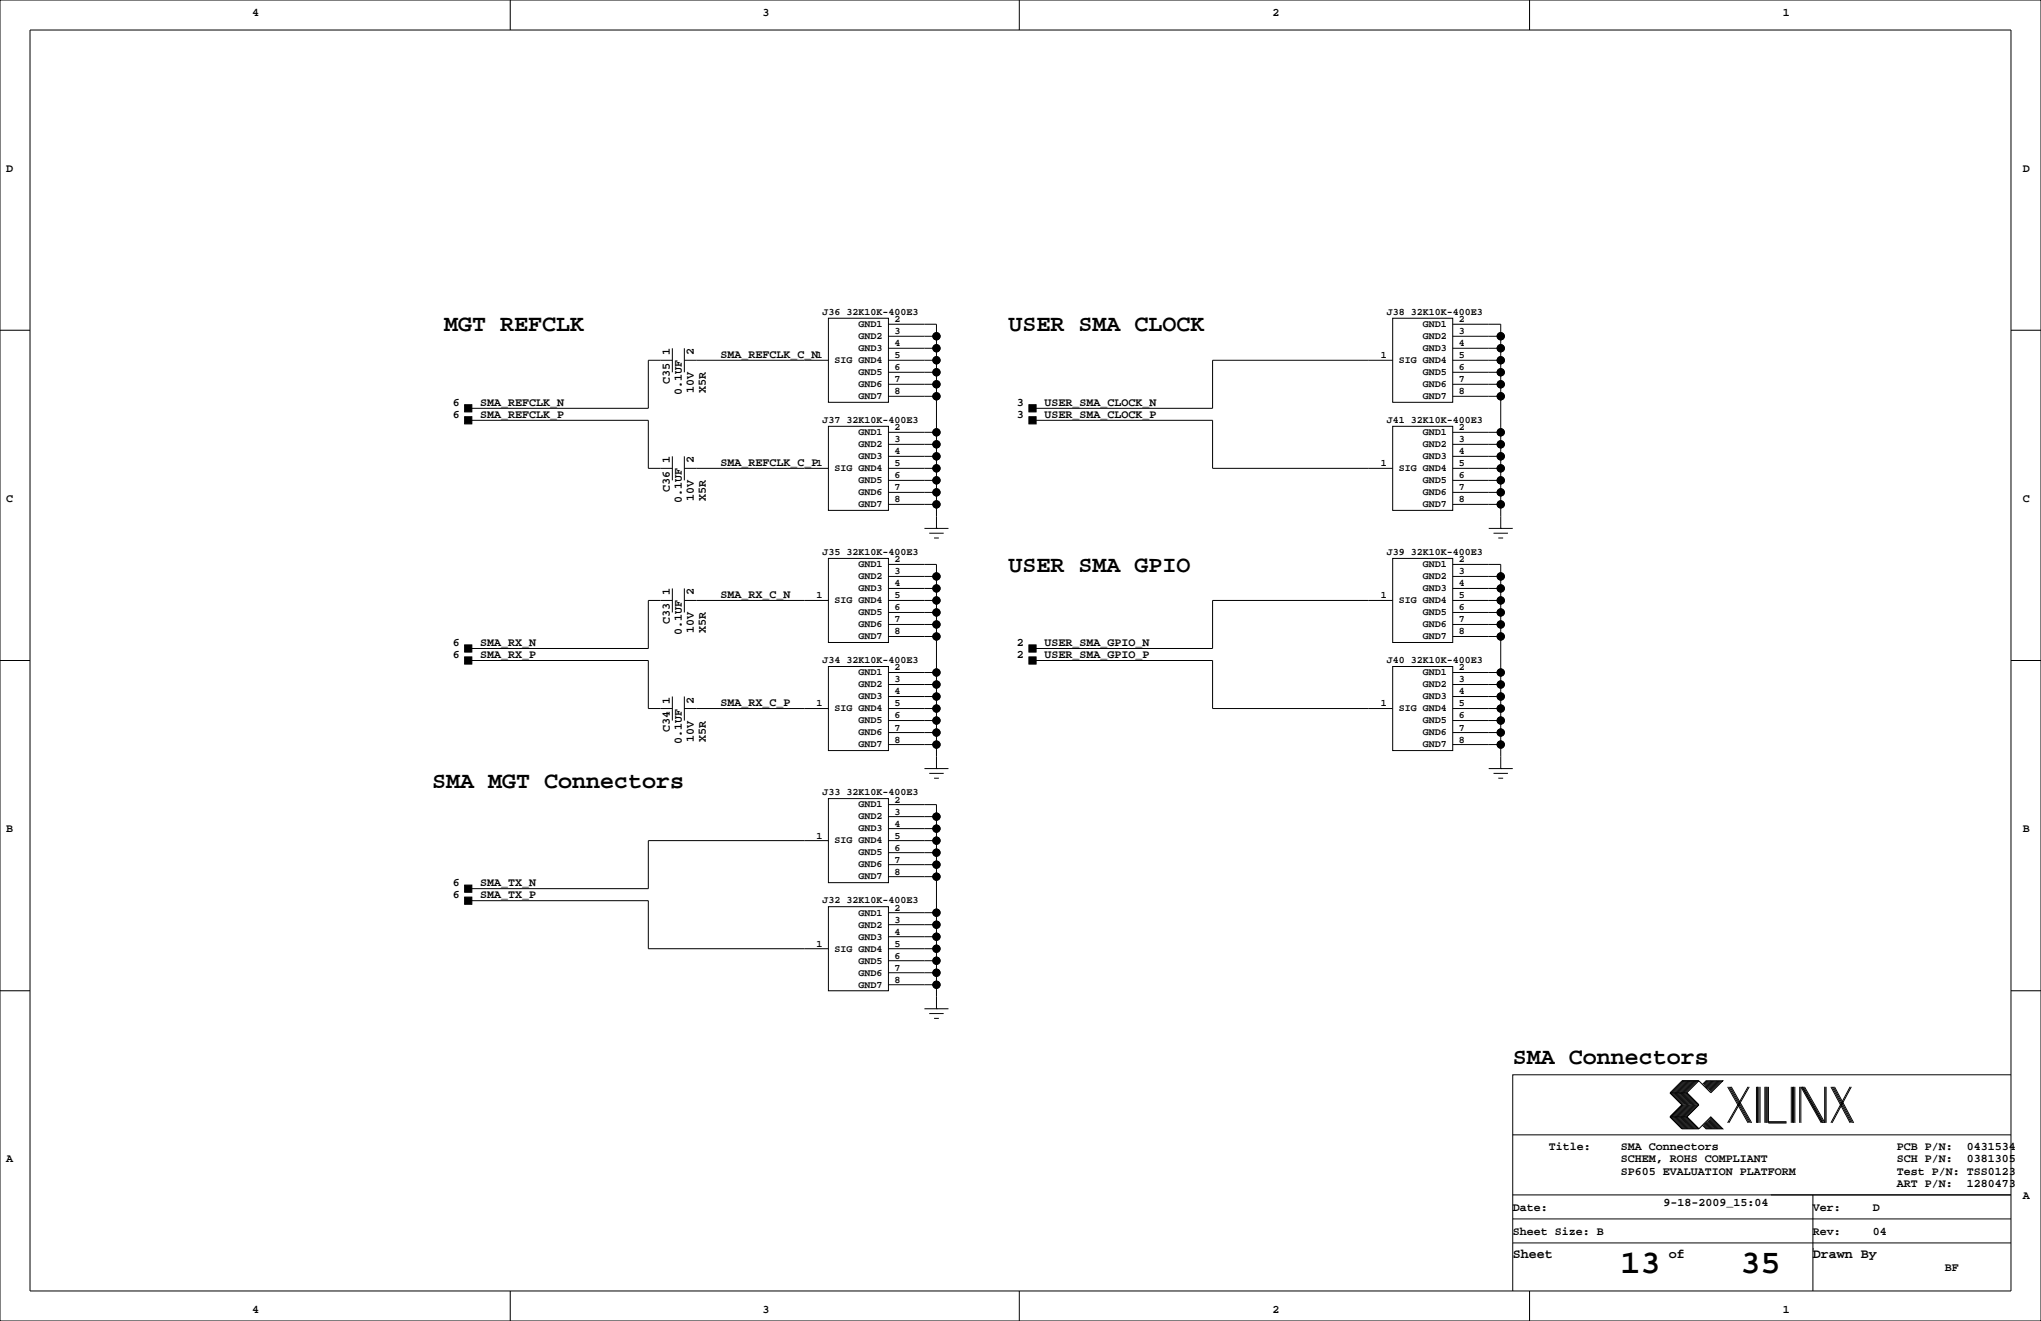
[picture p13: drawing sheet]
<svg xmlns="http://www.w3.org/2000/svg" width="432mm" height="279mm" viewBox="0 0 432 279" stroke-linecap="round" stroke-linejoin="round" font-family="sans-serif">
<defs><g id="words">
<g font-size="7.1">
<text x="342.8" y="269.3">13</text>
<text x="368.2" y="269.3">35</text>
</g>
<g font-size="4.9">
<text x="94" y="70.1">MGT REFCLK</text>
<text x="213.4" y="70.1">USER SMA CLOCK</text>
<text x="213.4" y="120.9">USER SMA GPIO</text>
<text x="91.4" y="166.6">SMA MGT Connectors</text>
<text x="320" y="225.1">SMA Connectors</text>
</g>
<g font-size="2.8">
<text x="320" y="266.1">Sheet</text>
<text x="353.1" y="266.1">of</text>
<text x="383.5" y="266.1">Drawn By</text>
</g>
<g font-size="2.5">
<text x="53.3" y="3.3">4</text>
<text x="161.3" y="3.3">3</text>
<text x="269.2" y="3.3">2</text>
<text x="377.2" y="3.3">1</text>
<text x="1.3" y="36.3">D</text>
<text x="428" y="36.3">D</text>
<text x="141.7" y="75.1" transform="rotate(-90 141.7 75.1)">1</text>
<text x="146.8" y="75.1" transform="rotate(-90 146.8 75.1)">2</text>
<text x="152.4" y="75.7">SMA_REFCLK_C_N</text>
<text x="141.7" y="81.2" transform="rotate(-90 141.7 81.2)">C35</text>
<text x="144.3" y="83.6" transform="rotate(-90 144.3 83.6)">0.1UF</text>
<text x="146.8" y="83.2" transform="rotate(-90 146.8 83.2)">10V</text>
<text x="149.4" y="83.2" transform="rotate(-90 149.4 83.2)">X5R</text>
<text x="95.8" y="85.9">6</text>
<text x="95.8" y="88.4">6</text>
<text x="101.6" y="85.9">SMA_REFCLK_N</text>
<text x="101.6" y="88.4">SMA_REFCLK_P</text>
<text x="215.2" y="85.9">3</text>
<text x="215.2" y="88.4">3</text>
<text x="221" y="85.9">USER_SMA_CLOCK_N</text>
<text x="221" y="88.4">USER_SMA_CLOCK_P</text>
<text x="141.7" y="98" transform="rotate(-90 141.7 98)">1</text>
<text x="146.8" y="98" transform="rotate(-90 146.8 98)">2</text>
<text x="152.4" y="98.6">SMA_REFCLK_C_P</text>
<text x="1.3" y="106.2">C</text>
<text x="141.7" y="104" transform="rotate(-90 141.7 104)">C36</text>
<text x="144.3" y="106.5" transform="rotate(-90 144.3 106.5)">0.1UF</text>
<text x="146.8" y="106" transform="rotate(-90 146.8 106)">10V</text>
<text x="149.4" y="106" transform="rotate(-90 149.4 106)">X5R</text>
<text x="428" y="106.2">C</text>
<text x="141.7" y="125.9" transform="rotate(-90 141.7 125.9)">1</text>
<text x="146.8" y="125.9" transform="rotate(-90 146.8 125.9)">2</text>
<text x="141.7" y="132" transform="rotate(-90 141.7 132)">C33</text>
<text x="152.4" y="126.5">SMA_RX_C_N</text>
<text x="95.8" y="136.7">6</text>
<text x="101.6" y="136.7">SMA_RX_N</text>
<text x="144.3" y="134.4" transform="rotate(-90 144.3 134.4)">0.1UF</text>
<text x="146.8" y="134" transform="rotate(-90 146.8 134)">10V</text>
<text x="149.4" y="134" transform="rotate(-90 149.4 134)">X5R</text>
<text x="215.2" y="136.7">2</text>
<text x="221" y="136.7">USER_SMA_GPIO_N</text>
<text x="95.8" y="139.2">6</text>
<text x="101.6" y="139.2">SMA_RX_P</text>
<text x="215.2" y="139.2">2</text>
<text x="221" y="139.2">USER_SMA_GPIO_P</text>
<text x="141.7" y="148.8" transform="rotate(-90 141.7 148.8)">1</text>
<text x="146.8" y="148.8" transform="rotate(-90 146.8 148.8)">2</text>
<text x="152.4" y="149.4">SMA_RX_C_P</text>
<text x="141.7" y="154.8" transform="rotate(-90 141.7 154.8)">C34</text>
<text x="144.3" y="157.3" transform="rotate(-90 144.3 157.3)">0.1UF</text>
<text x="146.8" y="156.8" transform="rotate(-90 146.8 156.8)">10V</text>
<text x="149.4" y="156.8" transform="rotate(-90 149.4 156.8)">X5R</text>
<text x="1.3" y="176">B</text>
<text x="428" y="176">B</text>
<text x="95.8" y="190">6</text>
<text x="95.8" y="187.5">6</text>
<text x="101.6" y="190">SMA_TX_P</text>
<text x="101.6" y="187.5">SMA_TX_N</text>
<text x="1.3" y="245.9">A</text>
<text x="327.7" y="243.3">Title:</text>
<text x="342.9" y="245.9">SCHEM, ROHS COMPLIANT</text>
<text x="342.9" y="243.3">SMA Connectors</text>
<text x="401.3" y="245.9">SCH P/N:</text>
<text x="401.3" y="243.3">PCB P/N:</text>
<text x="416.1" y="245.9">0381305</text>
<text x="416.1" y="243.3">0431534</text>
<text x="342.9" y="248.4">SP605 EVALUATION PLATFORM</text>
<text x="401.3" y="248.4">Test P/N: TSS0123</text>
<text x="401.3" y="251">ART P/N:</text>
<text x="416.1" y="251">1280473</text>
<text x="320" y="256">Date:</text>
<text x="351.9" y="255">9-18-2009_15:04</text>
<text x="383.5" y="256">Ver:</text>
<text x="396.2" y="256">D</text>
<text x="428" y="253.5">A</text>
<text x="320" y="261.1">Sheet Size: B</text>
<text x="383.5" y="261.1">Rev:</text>
<text x="396.2" y="261.1">04</text>
<text x="411.5" y="268.7">BF</text>
<text x="53.3" y="277.6">4</text>
<text x="161.3" y="277.6">3</text>
<text x="269.2" y="277.6">2</text>
<text x="377.2" y="277.6">1</text>
</g>
<g font-size="2.1">
<text x="174" y="66.6">J36</text>
<text x="179.1" y="66.6">32K10K-400E3</text>
<text x="181.6" y="69.2">GND1</text>
<text x="181.6" y="71.7">GND2</text>
<text x="189.2" y="70.7">3</text>
<text x="189.2" y="68.1">2</text>
<text x="293.4" y="66.6">J38</text>
<text x="298.4" y="66.6">32K10K-400E3</text>
<text x="301" y="69.2">GND1</text>
<text x="301" y="71.7">GND2</text>
<text x="308.6" y="68.1">2</text>
<text x="308.6" y="70.7">3</text>
<text x="172.7" y="75.8">1</text>
<text x="176.5" y="76.8">SIG GND4</text>
<text x="181.6" y="74.3">GND3</text>
<text x="189.2" y="75.8">5</text>
<text x="189.2" y="73.2">4</text>
<text x="292.1" y="75.8">1</text>
<text x="295.9" y="76.8">SIG GND4</text>
<text x="301" y="74.3">GND3</text>
<text x="308.6" y="73.2">4</text>
<text x="308.6" y="75.8">5</text>
<text x="181.6" y="79.3">GND5</text>
<text x="181.6" y="81.9">GND6</text>
<text x="189.2" y="83.4">8</text>
<text x="189.2" y="80.8">7</text>
<text x="189.2" y="78.3">6</text>
<text x="301" y="79.3">GND5</text>
<text x="301" y="81.9">GND6</text>
<text x="308.6" y="78.3">6</text>
<text x="308.6" y="80.8">7</text>
<text x="308.6" y="83.4">8</text>
<text x="174" y="89.5">J37</text>
<text x="179.1" y="89.5">32K10K-400E3</text>
<text x="181.6" y="84.4">GND7</text>
<text x="293.4" y="89.5">J41</text>
<text x="298.4" y="89.5">32K10K-400E3</text>
<text x="301" y="84.4">GND7</text>
<text x="181.6" y="92">GND1</text>
<text x="181.6" y="94.6">GND2</text>
<text x="189.2" y="93.5">3</text>
<text x="189.2" y="91">2</text>
<text x="301" y="92">GND1</text>
<text x="301" y="94.6">GND2</text>
<text x="308.6" y="91">2</text>
<text x="308.6" y="93.5">3</text>
<text x="172.7" y="98.6">1</text>
<text x="176.5" y="99.7">SIG GND4</text>
<text x="181.6" y="97.1">GND3</text>
<text x="189.2" y="101.2">6</text>
<text x="189.2" y="98.6">5</text>
<text x="189.2" y="96.1">4</text>
<text x="292.1" y="98.6">1</text>
<text x="295.9" y="99.7">SIG GND4</text>
<text x="301" y="97.1">GND3</text>
<text x="308.6" y="96.1">4</text>
<text x="308.6" y="98.6">5</text>
<text x="308.6" y="101.2">6</text>
<text x="181.6" y="102.2">GND5</text>
<text x="181.6" y="104.7">GND6</text>
<text x="181.6" y="107.3">GND7</text>
<text x="189.2" y="106.2">8</text>
<text x="189.2" y="103.7">7</text>
<text x="301" y="102.2">GND5</text>
<text x="301" y="104.7">GND6</text>
<text x="301" y="107.3">GND7</text>
<text x="308.6" y="103.7">7</text>
<text x="308.6" y="106.2">8</text>
<text x="174" y="117.4">J35</text>
<text x="179.1" y="117.4">32K10K-400E3</text>
<text x="181.6" y="120">GND1</text>
<text x="189.2" y="118.9">2</text>
<text x="293.4" y="117.4">J39</text>
<text x="298.4" y="117.4">32K10K-400E3</text>
<text x="301" y="120">GND1</text>
<text x="308.6" y="118.9">2</text>
<text x="181.6" y="122.5">GND2</text>
<text x="181.6" y="125.1">GND3</text>
<text x="189.2" y="121.5">3</text>
<text x="189.2" y="124">4</text>
<text x="301" y="122.5">GND2</text>
<text x="301" y="125.1">GND3</text>
<text x="308.6" y="124">4</text>
<text x="308.6" y="121.5">3</text>
<text x="172.7" y="126.6">1</text>
<text x="176.5" y="127.6">SIG GND4</text>
<text x="181.6" y="130.1">GND5</text>
<text x="189.2" y="126.6">5</text>
<text x="189.2" y="129.1">6</text>
<text x="189.2" y="131.6">7</text>
<text x="292.1" y="126.6">1</text>
<text x="295.9" y="127.6">SIG GND4</text>
<text x="301" y="130.1">GND5</text>
<text x="308.6" y="131.6">7</text>
<text x="308.6" y="129.1">6</text>
<text x="308.6" y="126.6">5</text>
<text x="181.6" y="132.7">GND6</text>
<text x="181.6" y="135.2">GND7</text>
<text x="189.2" y="134.2">8</text>
<text x="301" y="132.7">GND6</text>
<text x="301" y="135.2">GND7</text>
<text x="308.6" y="134.2">8</text>
<text x="174" y="140.3">J34</text>
<text x="179.1" y="140.3">32K10K-400E3</text>
<text x="181.6" y="142.8">GND1</text>
<text x="189.2" y="141.8">2</text>
<text x="293.4" y="140.3">J40</text>
<text x="298.4" y="140.3">32K10K-400E3</text>
<text x="301" y="142.8">GND1</text>
<text x="308.6" y="141.8">2</text>
<text x="172.7" y="149.4">1</text>
<text x="181.6" y="145.4">GND2</text>
<text x="181.6" y="147.9">GND3</text>
<text x="189.2" y="144.3">3</text>
<text x="189.2" y="146.9">4</text>
<text x="189.2" y="149.4">5</text>
<text x="292.1" y="149.4">1</text>
<text x="301" y="145.4">GND2</text>
<text x="301" y="147.9">GND3</text>
<text x="308.6" y="149.4">5</text>
<text x="308.6" y="146.9">4</text>
<text x="308.6" y="144.3">3</text>
<text x="176.5" y="150.5">SIG GND4</text>
<text x="181.6" y="153">GND5</text>
<text x="181.6" y="155.5">GND6</text>
<text x="189.2" y="152">6</text>
<text x="189.2" y="154.5">7</text>
<text x="295.9" y="150.5">SIG GND4</text>
<text x="301" y="153">GND5</text>
<text x="301" y="155.5">GND6</text>
<text x="308.6" y="154.5">7</text>
<text x="308.6" y="152">6</text>
<text x="181.6" y="158.1">GND7</text>
<text x="189.2" y="157">8</text>
<text x="301" y="158.1">GND7</text>
<text x="308.6" y="157">8</text>
<text x="174" y="168.2">J33</text>
<text x="179.1" y="168.2">32K10K-400E3</text>
<text x="181.6" y="170.8">GND1</text>
<text x="181.6" y="173.3">GND2</text>
<text x="189.2" y="169.7">2</text>
<text x="189.2" y="172.3">3</text>
<text x="172.7" y="177.4">1</text>
<text x="176.5" y="178.4">SIG GND4</text>
<text x="181.6" y="175.9">GND3</text>
<text x="189.2" y="174.8">4</text>
<text x="189.2" y="177.4">5</text>
<text x="189.2" y="179.9">6</text>
<text x="181.6" y="180.9">GND5</text>
<text x="181.6" y="183.5">GND6</text>
<text x="189.2" y="182.4">7</text>
<text x="189.2" y="185">8</text>
<text x="174" y="191.1">J32</text>
<text x="179.1" y="191.1">32K10K-400E3</text>
<text x="181.6" y="186">GND7</text>
<text x="181.6" y="193.6">GND1</text>
<text x="181.6" y="196.2">GND2</text>
<text x="189.2" y="192.6">2</text>
<text x="189.2" y="195.1">3</text>
<text x="189.2" y="197.7">4</text>
<text x="172.7" y="200.2">1</text>
<text x="176.5" y="201.3">SIG GND4</text>
<text x="181.6" y="198.7">GND3</text>
<text x="181.6" y="203.8">GND5</text>
<text x="189.2" y="200.2">5</text>
<text x="189.2" y="202.8">6</text>
<text x="181.6" y="206.3">GND6</text>
<text x="181.6" y="208.9">GND7</text>
<text x="189.2" y="205.3">7</text>
<text x="189.2" y="207.8">8</text>
</g>
</g></defs>
<g fill="none" stroke="#000" stroke-width=".21">
<path d="M0 0h431.8v279.4h-431.8zM6.3 6.4h419.1v266.6h-419.1zM107.9 0v6.4M215.6 0v6.4M323.6 0v6.4M0 69.8h6.3M142.2 76.2h-5v10.2h-38.1M142.2 73.7v5M144.8 76.2h30.5M144.8 73.7v5M175.3 67.3h12.7v17.8h-12.7zM188 68.6h10.1v43.2"/>
<path d="M188 71.1h10.1M188 73.7h10.1M188 76.2h10.1M188 78.7h10.1M294.6 67.3h12.7v17.8h-12.7zM294.6 76.2h-38.1v10.2h-38.1M307.3 68.6h10.2v43.2M307.3 71.1h10.2M307.3 73.7h10.2M307.3 76.2h10.2M307.3 78.7h10.2M425.4 69.8h6.4"/>
<path d="M99.1 88.9h38.1v10.2h5M142.2 96.5v5.1M144.8 99.1h30.5M144.8 96.5v5.1M175.3 90.2h12.7v17.7h-12.7zM188 81.3h10.1M188 83.8h10.1M188 91.4h10.1M188 99.1h10.1M188 96.5h10.1M188 94h10.1M218.4 88.9h38.1v10.2h38.1"/>
<path d="M294.6 90.2h12.7v17.7h-12.7zM307.3 81.3h10.2M307.3 83.8h10.2M307.3 91.4h10.2M307.3 99.1h10.2M307.3 96.5h10.2M307.3 94h10.2M175.3 118.1h12.7v17.8h-12.7zM188 119.4h10.1v43.2M188 106.7h10.1M188 104.1h10.1M188 101.6h10.1"/>
<path d="M195.6 111.8h5.1M196.6 112.8h3M197.6 113.8h1M198.1 111.8h.1M294.6 118.1h12.7v17.8h-12.7zM307.3 119.4h10.2v43.2M307.3 106.7h10.2M307.3 104.1h10.2M307.3 101.6h10.2M315 111.8h5M316 112.8h3M317 113.8h1"/>
<path d="M317.5 111.8h.1M0 139.7h6.3M99.1 139.7h38.1v10.2h5M142.2 127h-5v10.2h-38.1M142.2 124.5v5M144.8 127h30.5M144.8 124.5v5M188 121.9h10.1M188 124.5h10.1M188 127h10.1M188 129.5h10.1M188 132.1h10.1"/>
<path d="M188 134.6h10.1M218.4 139.7h38.1v10.2h38.1M294.6 127h-38.1v10.2h-38.1M307.3 121.9h10.2M307.3 124.5h10.2M307.3 127h10.2M307.3 129.5h10.2M307.3 132.1h10.2M307.3 134.6h10.2M425.4 139.7h6.4M142.2 147.3v5.1M144.8 149.9h30.5"/>
<path d="M144.8 147.3v5.1M175.3 141h12.7v17.8h-12.7zM188 142.2h10.1M188 144.8h10.1M188 147.3h10.1M188 149.9h10.1M188 152.4h10.1M188 154.9h10.1M188 157.5h10.1M294.6 141h12.7v17.8h-12.7zM307.3 142.2h10.2M307.3 144.8h10.2"/>
<path d="M307.3 147.3h10.2M307.3 149.9h10.2M307.3 152.4h10.2M307.3 154.9h10.2M307.3 157.5h10.2M175.3 168.9h12.7v17.8h-12.7zM175.3 177.8h-38.1v10.2h-38.1M188 170.2h10.1v43.2M188 177.8h10.1M188 172.7h10.1M188 175.3h10.1M195.6 162.6h5.1"/>
<path d="M196.6 163.6h3M197.6 164.6h1M198.1 162.6h.1M315 162.6h5M316 163.6h3M317 164.6h1M317.5 162.6h.1M99.1 190.5h38.1v10.2h38.1M175.3 191.8h12.7v17.7h-12.7zM188 180.3h10.1M188 182.9h10.1M188 185.4h10.1"/>
<path d="M188 198.1h10.1M188 195.6h10.1M188 193h10.1M0 209.5h6.3M188 200.7h10.1M188 208.3h10.1M188 205.7h10.1M188 203.2h10.1M195.6 213.4h5.1M196.6 214.4h3M197.6 215.4h1M198.1 213.4h.1"/>
<path d="M425.4 209.5h6.4M353.3 236.2l2.6 2.6h3.5M353.3 231.1l2.6 2.6-2.6 2.5M353.3 236.2h3.6M353.3 231.1h3.6M356.1 228.6l-2.5 2.5 2.5 2.6-2.5 2.5 2.5 2.6M356.4 228.6l-2.6 2.5 2.6 2.6-2.6 2.5 2.6 2.6M356.6 228.6l-2.5 2.5 2.5 2.6-2.5 2.5 2.5 2.6M356.9 228.6l-2.6 2.5 2.6 2.6-2.6 2.5 2.6 2.6M356.9 231.1l2.5 2.6-2.5 2.5M356.9 236.2l2.5 2.6M357.1 228.6l-2.5 2.5 2.5 2.6-2.5 2.5 2.5 2.6"/>
<path d="M357.4 228.6l-2.6 2.5 2.6 2.6-2.6 2.5 2.6 2.6M357.6 228.6l-2.5 2.5 2.5 2.6-2.5 2.5 2.5 2.6M357.9 228.6l-2.6 2.5 2.6 2.6-2.6 2.5 2.6 2.6M358.1 228.6l-2.5 2.5 2.5 2.6-2.5 2.5 2.5 2.6M358.4 228.6l-2.5 2.5 2.5 2.6-2.5 2.5 2.5 2.6M358.6 228.6l-2.5 2.5 2.5 2.6-2.5 2.5 2.5 2.6M358.9 228.6l-2.5 2.5 2.5 2.6-2.5 2.5 2.5 2.6M359.2 228.6l-2.6 2.5 2.6 2.6-2.6 2.5 2.6 2.6M359.4 228.6l2.5 2.5 2.6-2.5h-3.6l-.7 .8M359.4 228.6h-3.5l-2.6 2.5M359.4 228.6l-2.5 2.5M360.2 238l.7 .8h3.6l-2.6-2.6-2.5 2.6"/>
<path d="M360.4 237.7l1 1.1M360.4 238l.8 .8M360.7 237.5l1.2 1.3M360.7 237.7l1 1.1M360.9 237.2l1.6 1.6M360.9 237.5l1.3 1.3M361.2 237l1.8 1.8M361.2 237.2l1.5 1.6M361.2 228.6l-.8 .8M361.4 236.7l2.1 2.1M361.4 237l1.8 1.8M361.4 228.6l-1 1"/>
<path d="M361.7 236.5l2.3 2.3M361.7 236.7l2 2.1M361.7 228.6l-1 1M361.9 236.5l2.3 2.3M361.9 228.6l-1.2 1.3M362.2 228.6l-1.3 1.3M362.5 228.6l-1.6 1.5M362.7 228.6l-1.5 1.5M363 228.6l-1.8 1.8M363.2 228.6l-1.8 1.8M363.5 228.6l-2.1 2M363.7 228.6l-2 2"/>
<path d="M364 228.6l-2.3 2.3M364.2 228.6l-2.3 2.3M365.5 229.9l4.3 7.6M365.8 229.9l4.3 7.6M366 229.9l4.3 7.6M366.3 229.9l4.3 7.6M369.8 229.9l-4.3 7.6M370.1 229.9l-4.3 7.6M371.6 229.9v7.6M371.9 229.9v7.6M372.1 229.9v7.6M372.4 229.9v7.6"/>
<path d="M373.4 229.9v7.6M373.6 229.9v7.6M373.9 229.9v7.6M374.1 229.9v7.6h3.9M374.1 237.2h3.9M379 229.9v7.6M379.2 229.9v7.6M379.5 229.9v7.6M379.7 229.9v7.6M380.7 229.9v7.6M381 237.5v-7.6l4.3 7.6M381.3 229.9l4.3 7.6"/>
<path d="M381.5 229.9l4.3 7.6M381.8 229.9l4.3 7.6v-7.6M386.3 229.9v7.6M387.3 229.9l4.1 7.6M387.6 229.9l4.1 7.6M387.9 229.9l4 7.6M388.1 229.9l4.1 7.6M391.4 229.9l-4.1 7.6M391.7 229.9l-4.1 7.6M425.4 227.3h-105.4v35.6M320 257.8h105.4M320 252.7h105.4"/>
<path d="M320 240h105.4M383.5 252.7v20.3M107.9 273v6.4M215.6 273v6.4M320 262.9v10.1M320 262.9h105.4M323.6 273v6.4M383.5 264.2h.1"/>
<circle cx="198.1" cy="78.7" r=".76"/>
<circle cx="198.1" cy="73.7" r=".76"/>
<circle cx="198.1" cy="71.1" r=".76"/>
<circle cx="198.1" cy="76.2" r=".76"/>
<circle cx="317.5" cy="78.7" r=".76"/>
<circle cx="317.5" cy="73.7" r=".76"/>
<circle cx="317.5" cy="71.1" r=".76"/>
<circle cx="317.5" cy="76.2" r=".76"/>
<circle cx="198.1" cy="91.4" r=".76"/>
<circle cx="198.1" cy="94" r=".76"/>
<circle cx="198.1" cy="81.3" r=".76"/>
<circle cx="198.1" cy="96.5" r=".76"/>
<circle cx="198.1" cy="83.8" r=".76"/>
<circle cx="198.1" cy="99.1" r=".76"/>
<circle cx="317.5" cy="91.4" r=".76"/>
<circle cx="317.5" cy="94" r=".76"/>
<circle cx="317.5" cy="81.3" r=".76"/>
<circle cx="317.5" cy="96.5" r=".76"/>
<circle cx="317.5" cy="83.8" r=".76"/>
<circle cx="317.5" cy="99.1" r=".76"/>
<circle cx="198.1" cy="106.7" r=".76"/>
<circle cx="198.1" cy="101.6" r=".76"/>
<circle cx="198.1" cy="104.1" r=".76"/>
<circle cx="317.5" cy="106.7" r=".76"/>
<circle cx="317.5" cy="101.6" r=".76"/>
<circle cx="317.5" cy="104.1" r=".76"/>
<circle cx="198.1" cy="132.1" r=".76"/>
<circle cx="198.1" cy="121.9" r=".76"/>
<circle cx="198.1" cy="134.6" r=".76"/>
<circle cx="198.1" cy="127" r=".76"/>
<circle cx="198.1" cy="129.5" r=".76"/>
<circle cx="198.1" cy="124.5" r=".76"/>
<circle cx="317.5" cy="132.1" r=".76"/>
<circle cx="317.5" cy="134.6" r=".76"/>
<circle cx="317.5" cy="121.9" r=".76"/>
<circle cx="317.5" cy="127" r=".76"/>
<circle cx="317.5" cy="129.5" r=".76"/>
<circle cx="317.5" cy="124.5" r=".76"/>
<circle cx="198.1" cy="157.5" r=".76"/>
<circle cx="198.1" cy="144.8" r=".76"/>
<circle cx="198.1" cy="147.3" r=".76"/>
<circle cx="198.1" cy="152.4" r=".76"/>
<circle cx="198.1" cy="154.9" r=".76"/>
<circle cx="198.1" cy="142.2" r=".76"/>
<circle cx="198.1" cy="149.9" r=".76"/>
<circle cx="317.5" cy="144.8" r=".76"/>
<circle cx="317.5" cy="157.5" r=".76"/>
<circle cx="317.5" cy="147.3" r=".76"/>
<circle cx="317.5" cy="152.4" r=".76"/>
<circle cx="317.5" cy="154.9" r=".76"/>
<circle cx="317.5" cy="142.2" r=".76"/>
<circle cx="317.5" cy="149.9" r=".76"/>
<circle cx="198.1" cy="172.7" r=".76"/>
<circle cx="198.1" cy="177.8" r=".76"/>
<circle cx="198.1" cy="175.3" r=".76"/>
<circle cx="198.1" cy="182.9" r=".76"/>
<circle cx="198.1" cy="193" r=".76"/>
<circle cx="198.1" cy="185.4" r=".76"/>
<circle cx="198.1" cy="198.1" r=".76"/>
<circle cx="198.1" cy="195.6" r=".76"/>
<circle cx="198.1" cy="180.3" r=".76"/>
<circle cx="198.1" cy="200.7" r=".76"/>
<circle cx="198.1" cy="203.2" r=".76"/>
<circle cx="198.1" cy="205.7" r=".76"/>
<circle cx="198.1" cy="208.3" r=".76"/>
</g>
<g fill="#000" stroke="#000" stroke-width=".21">
<path d="M98.3 88.1h1.5v1.6h-1.5z" fill-rule="evenodd"/>
<path d="M98.3 85.6h1.5v1.5h-1.5z" fill-rule="evenodd"/>
<path d="M217.7 88.1h1.5v1.6h-1.5z" fill-rule="evenodd"/>
<path d="M217.7 85.6h1.5v1.5h-1.5z" fill-rule="evenodd"/>
<path d="M98.3 136.4h1.5v1.5h-1.5z" fill-rule="evenodd"/>
<path d="M217.7 136.4h1.5v1.5h-1.5z" fill-rule="evenodd"/>
<path d="M98.3 138.9h1.5v1.6h-1.5z" fill-rule="evenodd"/>
<path d="M217.7 138.9h1.5v1.6h-1.5z" fill-rule="evenodd"/>
<path d="M98.3 187.2h1.5v1.5h-1.5z" fill-rule="evenodd"/>
<path d="M98.3 189.7h1.5v1.6h-1.5z" fill-rule="evenodd"/>
<circle cx="198.1" cy="78.7" r=".76"/>
<circle cx="198.1" cy="73.7" r=".76"/>
<circle cx="198.1" cy="71.1" r=".76"/>
<circle cx="198.1" cy="76.2" r=".76"/>
<circle cx="317.5" cy="78.7" r=".76"/>
<circle cx="317.5" cy="73.7" r=".76"/>
<circle cx="317.5" cy="71.1" r=".76"/>
<circle cx="317.5" cy="76.2" r=".76"/>
<circle cx="198.1" cy="91.4" r=".76"/>
<circle cx="198.1" cy="94" r=".76"/>
<circle cx="198.1" cy="81.3" r=".76"/>
<circle cx="198.1" cy="96.5" r=".76"/>
<circle cx="198.1" cy="83.8" r=".76"/>
<circle cx="198.1" cy="99.1" r=".76"/>
<circle cx="317.5" cy="91.4" r=".76"/>
<circle cx="317.5" cy="94" r=".76"/>
<circle cx="317.5" cy="81.3" r=".76"/>
<circle cx="317.5" cy="96.5" r=".76"/>
<circle cx="317.5" cy="83.8" r=".76"/>
<circle cx="317.5" cy="99.1" r=".76"/>
<circle cx="198.1" cy="106.7" r=".76"/>
<circle cx="198.1" cy="101.6" r=".76"/>
<circle cx="198.1" cy="104.1" r=".76"/>
<circle cx="317.5" cy="106.7" r=".76"/>
<circle cx="317.5" cy="101.6" r=".76"/>
<circle cx="317.5" cy="104.1" r=".76"/>
<circle cx="198.1" cy="132.1" r=".76"/>
<circle cx="198.1" cy="121.9" r=".76"/>
<circle cx="198.1" cy="134.6" r=".76"/>
<circle cx="198.1" cy="127" r=".76"/>
<circle cx="198.1" cy="129.5" r=".76"/>
<circle cx="198.1" cy="124.5" r=".76"/>
<circle cx="317.5" cy="132.1" r=".76"/>
<circle cx="317.5" cy="134.6" r=".76"/>
<circle cx="317.5" cy="121.9" r=".76"/>
<circle cx="317.5" cy="127" r=".76"/>
<circle cx="317.5" cy="129.5" r=".76"/>
<circle cx="317.5" cy="124.5" r=".76"/>
<circle cx="198.1" cy="157.5" r=".76"/>
<circle cx="198.1" cy="144.8" r=".76"/>
<circle cx="198.1" cy="147.3" r=".76"/>
<circle cx="198.1" cy="152.4" r=".76"/>
<circle cx="198.1" cy="154.9" r=".76"/>
<circle cx="198.1" cy="142.2" r=".76"/>
<circle cx="198.1" cy="149.9" r=".76"/>
<circle cx="317.5" cy="144.8" r=".76"/>
<circle cx="317.5" cy="157.5" r=".76"/>
<circle cx="317.5" cy="147.3" r=".76"/>
<circle cx="317.5" cy="152.4" r=".76"/>
<circle cx="317.5" cy="154.9" r=".76"/>
<circle cx="317.5" cy="142.2" r=".76"/>
<circle cx="317.5" cy="149.9" r=".76"/>
<circle cx="198.1" cy="172.7" r=".76"/>
<circle cx="198.1" cy="177.8" r=".76"/>
<circle cx="198.1" cy="175.3" r=".76"/>
<circle cx="198.1" cy="182.9" r=".76"/>
<circle cx="198.1" cy="193" r=".76"/>
<circle cx="198.1" cy="185.4" r=".76"/>
<circle cx="198.1" cy="198.1" r=".76"/>
<circle cx="198.1" cy="195.6" r=".76"/>
<circle cx="198.1" cy="180.3" r=".76"/>
<circle cx="198.1" cy="200.7" r=".76"/>
<circle cx="198.1" cy="203.2" r=".76"/>
<circle cx="198.1" cy="205.7" r=".76"/>
<circle cx="198.1" cy="208.3" r=".76"/>
</g>
<use href="#words"/>
</svg>
